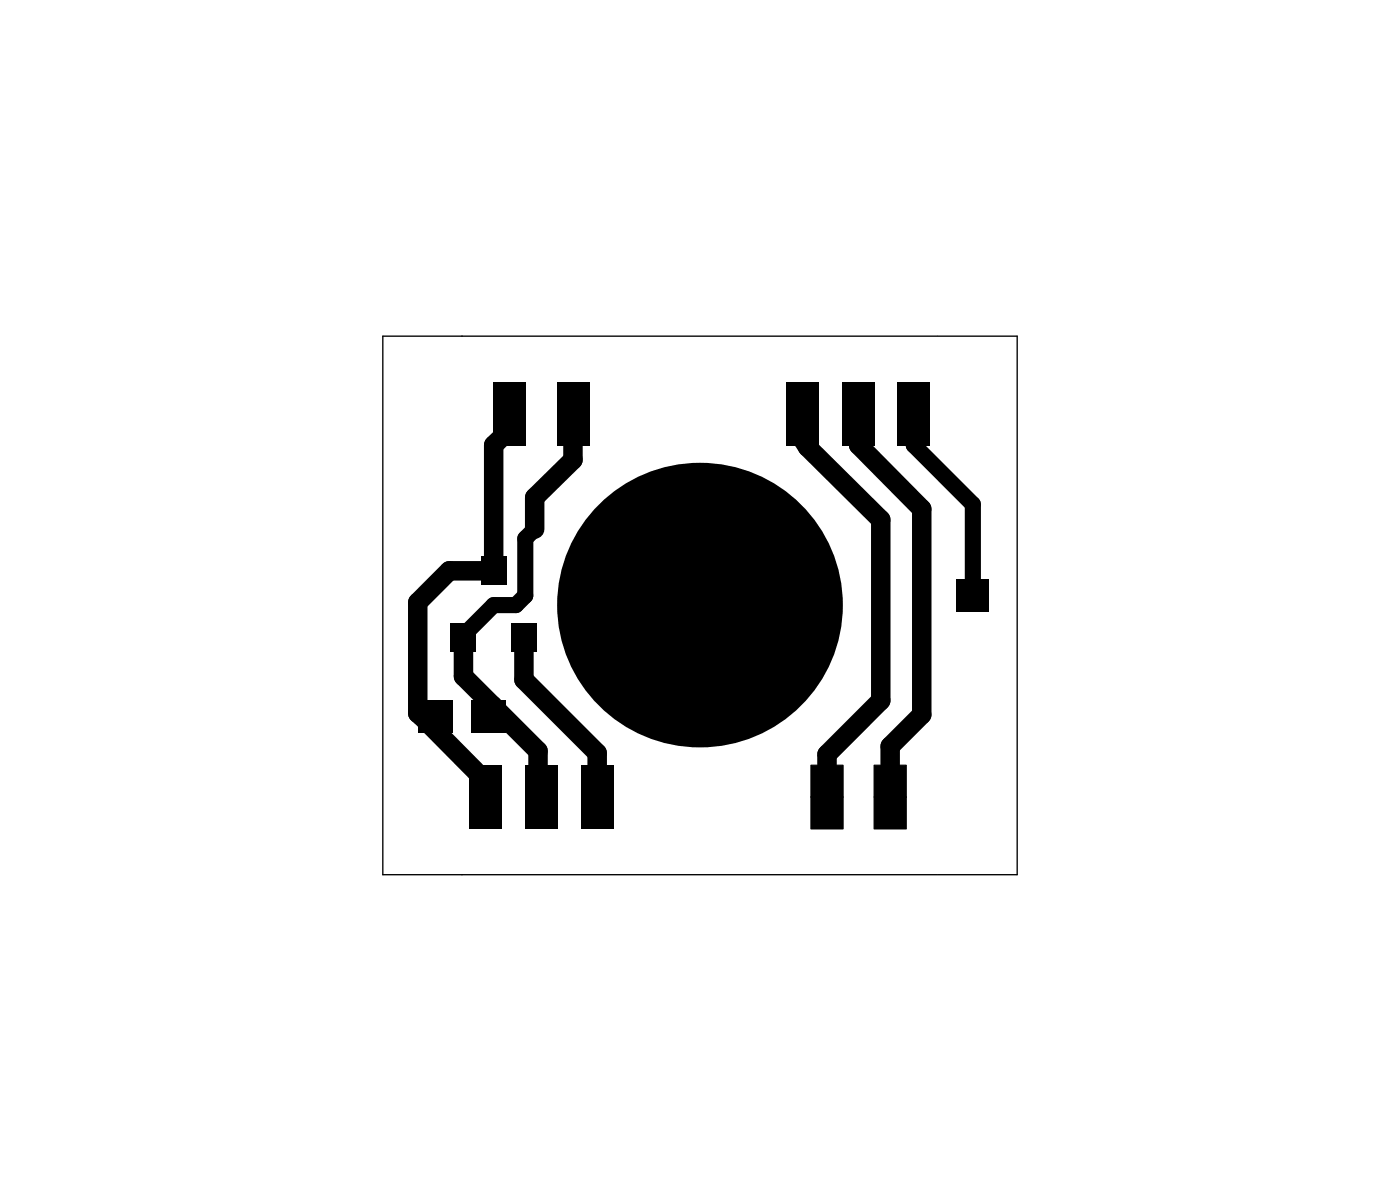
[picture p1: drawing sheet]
<svg xmlns="http://www.w3.org/2000/svg" width="44mm" height="38mm" viewBox="0 0 44 38" stroke-linecap="round" stroke-linejoin="round" font-family="sans-serif">
<!-- layer: Layer 1 -->
<g fill="#000">
<path d="M14.2 19.6h.8v.9h-.8zM15.1 17.5h.9v.9h-.9zM15.6 13h1v1h-1zM15.6 12h1v1h-1zM16.1 19.6h.8v.9h-.8zM17.5 13h1.1v1h-1.1zM17.5 12h1.1v1h-1.1zM24.8 13h1v1h-1zM24.8 12h1v1h-1zM26.5 13h1.1v1h-1.1zM26.5 12h1.1v1h-1.1zM28.3 13h1v1h-1z"/>
<path d="M28.3 12h1v1h-1zM30.1 18.2h1.1v1.1h-1.1zM13.2 22h1.1v1.1h-1.1zM14.8 25.1h1v1h-1zM14.8 24.1h1v1h-1zM14.9 22h1.1v1.1h-1.1zM16.5 25.1h1.1v1h-1.1zM16.5 24.1h1.1v1h-1.1zM18.3 25.1h1v1h-1zM18.3 24.1h1v1h-1z"/>
<circle cx="22.1" cy="19" r="4.5"/>
</g>
<path d="M25.5 25.1h1.1v1h-1.1zM25.5 24.1h1.1v1h-1.1zM27.5 25.1h1v1h-1zM27.5 24.1h1v1h-1z" fill="#000" stroke="#000" stroke-width=".03"/>
<path d="M16.1 12.5v1l-.5 .5v4h-1.4l-1 1v3.5h.1M18 12.5v2l-1.2 1.2v1M25.3 12.5v1.3l.1 .3 2.3 2.3v5.7l-1.7 1.6v1.9M27 12.5v1.5l2 2v6.5l-1 1v2.1M13.3 22.5l2 2.1v1M13.3 22.5h.4M14.6 20.1v1.2l2.3 2.3 .2 2M15.5 22.2v.3h-.1M16.5 20.1v1.3l2.3 2.3v1.9" fill="none" stroke="#000" stroke-width=".61"/>
<path d="M16.8 16.7l-.3 .3v1.8l-.3 .3-.6-.1-1 1.1M28.8 12.5v1.5l1.8 1.9v2.9l-.2 .2" fill="none" stroke="#000" stroke-width=".51"/>
<path d="M12.1 10.6h19.9v16.9h-19.9z" fill="none" stroke="#000" stroke-width=".04"/>
</svg>
